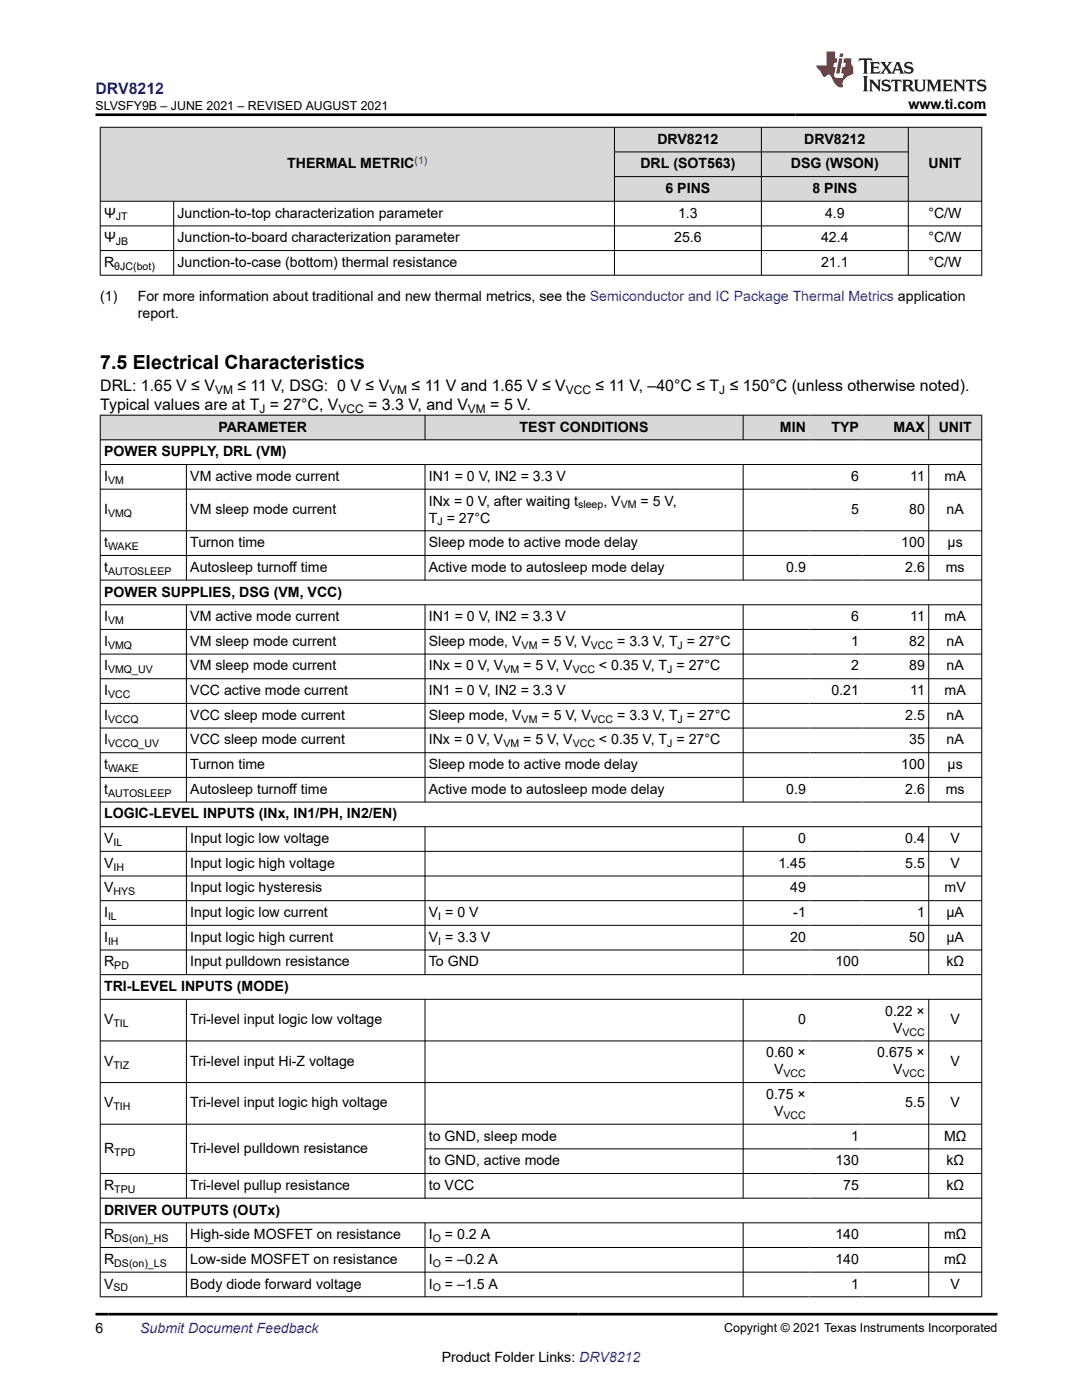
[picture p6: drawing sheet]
<svg xmlns="http://www.w3.org/2000/svg" width="216mm" height="279mm" viewBox="0 0 216 279" stroke-linecap="round" stroke-linejoin="round" font-family="sans-serif">
<defs><g id="words">
<text font-size="3.9" x="20" y="73.6">7.5 Electrical Characteristics</text>
<text font-size="3.2" fill="#00f" x="19" y="18.7">DRV8212</text>
<g font-size="3.2">
<text x="20" y="78">DRL: 1.65 V ≤ V</text>
<text x="47.4" y="78">≤ 11 V, DSG: 0 V ≤ V</text>
<text x="82.1" y="78">≤ 11 V and 1.65 V ≤ V</text>
<text x="118.8" y="78">≤ 11 V, –40°C ≤ T ≤ 150°C (unless otherwise noted).</text>
<text x="20" y="81.8">Typical values are at T = 27°C, V</text>
<text x="73.5" y="81.8">= 3.3 V, and V</text>
<text x="97.8" y="81.8">= 5 V.</text>
</g>
<g font-size="2.8">
<text x="181.3" y="21.8">www.ti.com</text>
<text x="131.2" y="28.7">DRV8212</text>
<text x="160.5" y="28.7">DRV8212</text>
<text x="57.3" y="33.6">THERMAL METRIC</text>
<text x="127.8" y="33.6">DRL (SOT563)</text>
<text x="157.8" y="33.6">DSG (WSON)</text>
<text x="185.3" y="33.6">UNIT</text>
<text x="132.8" y="38.5">6 PINS</text>
<text x="162.1" y="38.5">8 PINS</text>
<text x="20.8" y="43.4">Ψ</text>
<text x="35.4" y="43.4">Junction-to-top characterization parameter</text>
<text x="135.3" y="43.4">1.3</text>
<text x="164.6" y="43.4">4.9</text>
<text x="185.3" y="43.4">°C/W</text>
<text x="20.8" y="48.4">Ψ</text>
<text x="20.8" y="53.3">R</text>
<text x="35.4" y="48.4">Junction-to-board characterization parameter</text>
<text x="35.4" y="53.3">Junction-to-case (bottom) thermal resistance</text>
<text x="134.5" y="48.4">25.6</text>
<text x="163.8" y="48.4">42.4</text>
<text x="163.8" y="53.3">21.1</text>
<text x="185.3" y="48.4">°C/W</text>
<text x="185.3" y="53.3">°C/W</text>
<text x="20" y="60.1">(1)</text>
<text x="27.5" y="63.5">report.</text>
<text x="27.5" y="60.1">For more information about traditional and new thermal metrics, see the Semiconductor and IC Package Thermal Metrics application</text>
<text x="43.6" y="86.1">PARAMETER</text>
<text x="103.7" y="86.1">TEST CONDITIONS</text>
<text x="155.6" y="86.1">MIN</text>
<text x="165.9" y="86.1">TYP</text>
<text x="178.3" y="86.1">MAX</text>
<text x="187.3" y="86.1">UNIT</text>
<text x="20.8" y="91.1">POWER SUPPLY, DRL (VM)</text>
<text x="20.8" y="96">I</text>
<text x="38" y="96">VM active mode current</text>
<text x="85.6" y="96">IN1 = 0 V, IN2 = 3.3 V</text>
<text x="169.8" y="96">6</text>
<text x="181.6" y="96">11</text>
<text x="188.5" y="96">mA</text>
<text x="85.6" y="100.9">INx = 0 V, after waiting t</text>
<text x="120.4" y="100.9">, V</text>
<text x="127.8" y="100.9">= 5 V,</text>
<text x="20.8" y="102.6">I</text>
<text x="38" y="102.6">VM sleep mode current</text>
<text x="85.6" y="104.3">T = 27°C</text>
<text x="169.8" y="102.6">5</text>
<text x="181.4" y="102.6">80</text>
<text x="188.9" y="102.6">nA</text>
<text x="20.8" y="109.2">t</text>
<text x="38" y="109.2">Turnon time</text>
<text x="85.6" y="109.2">Sleep mode to active mode delay</text>
<text x="179.8" y="109.2">100</text>
<text x="189.1" y="109.2">μs</text>
<text x="20.8" y="114.1">t</text>
<text x="20.8" y="119">POWER SUPPLIES, DSG (VM, VCC)</text>
<text x="38" y="114.1">Autosleep turnoff time</text>
<text x="85.6" y="114.1">Active mode to autosleep mode delay</text>
<text x="156.9" y="114.1">0.9</text>
<text x="180.6" y="114.1">2.6</text>
<text x="188.7" y="114.1">ms</text>
<text x="20.8" y="124">I</text>
<text x="38" y="124">VM active mode current</text>
<text x="85.6" y="124">IN1 = 0 V, IN2 = 3.3 V</text>
<text x="169.8" y="124">6</text>
<text x="181.6" y="124">11</text>
<text x="188.5" y="124">mA</text>
<text x="20.8" y="128.9">I</text>
<text x="38" y="128.9">VM sleep mode current</text>
<text x="85.6" y="128.9">Sleep mode, V</text>
<text x="108" y="128.9">= 5 V, V</text>
<text x="123.2" y="128.9">= 3.3 V, T = 27°C</text>
<text x="169.8" y="128.9">1</text>
<text x="181.4" y="128.9">82</text>
<text x="188.9" y="128.9">nA</text>
<text x="20.8" y="133.8">I</text>
<text x="38" y="133.8">VM sleep mode current</text>
<text x="85.6" y="133.8">INx = 0 V, V</text>
<text x="104.4" y="133.8">= 5 V, V</text>
<text x="119.5" y="133.8">&lt; 0.35 V, T = 27°C</text>
<text x="169.8" y="133.8">2</text>
<text x="181.4" y="133.8">89</text>
<text x="188.9" y="133.8">nA</text>
<text x="20.8" y="138.7">I</text>
<text x="20.8" y="143.7">I</text>
<text x="38" y="138.7">VCC active mode current</text>
<text x="38" y="143.7">VCC sleep mode current</text>
<text x="85.6" y="138.7">IN1 = 0 V, IN2 = 3.3 V</text>
<text x="85.6" y="143.7">Sleep mode, V</text>
<text x="108" y="143.7">= 5 V, V</text>
<text x="123.2" y="143.7">= 3.3 V, T = 27°C</text>
<text x="165.9" y="138.7">0.21</text>
<text x="180.6" y="143.7">2.5</text>
<text x="181.6" y="138.7">11</text>
<text x="188.5" y="138.7">mA</text>
<text x="188.9" y="143.7">nA</text>
<text x="20.8" y="148.6">I</text>
<text x="38" y="148.6">VCC sleep mode current</text>
<text x="85.6" y="148.6">INx = 0 V, V</text>
<text x="104.4" y="148.6">= 5 V, V</text>
<text x="119.5" y="148.6">&lt; 0.35 V, T = 27°C</text>
<text x="181.4" y="148.6">35</text>
<text x="188.9" y="148.6">nA</text>
<text x="20.8" y="153.5">t</text>
<text x="38" y="153.5">Turnon time</text>
<text x="85.6" y="153.5">Sleep mode to active mode delay</text>
<text x="179.8" y="153.5">100</text>
<text x="189.1" y="153.5">μs</text>
<text x="20.8" y="158.4">t</text>
<text x="38" y="158.4">Autosleep turnoff time</text>
<text x="85.6" y="158.4">Active mode to autosleep mode delay</text>
<text x="156.9" y="158.4">0.9</text>
<text x="180.6" y="158.4">2.6</text>
<text x="188.7" y="158.4">ms</text>
<text x="20.8" y="163.3">LOGIC-LEVEL INPUTS (INx, IN1/PH, IN2/EN)</text>
<text x="20.8" y="168.3">V</text>
<text x="20.8" y="173.2">V</text>
<text x="38" y="168.3">Input logic low voltage</text>
<text x="38" y="173.2">Input logic high voltage</text>
<text x="155.3" y="173.2">1.45</text>
<text x="159.2" y="168.3">0</text>
<text x="180.6" y="168.3">0.4</text>
<text x="180.6" y="173.2">5.5</text>
<text x="189.7" y="168.3">V</text>
<text x="189.7" y="173.2">V</text>
<text x="20.8" y="178.1">V</text>
<text x="38" y="178.1">Input logic hysteresis</text>
<text x="157.7" y="178.1">49</text>
<text x="188.5" y="178.1">mV</text>
<text x="20.8" y="183">I</text>
<text x="38" y="183">Input logic low current</text>
<text x="85.6" y="183">V = 0 V</text>
<text x="158.3" y="183">-1</text>
<text x="183" y="183">1</text>
<text x="188.9" y="183">µA</text>
<text x="20.8" y="187.9">I</text>
<text x="38" y="187.9">Input logic high current</text>
<text x="85.6" y="187.9">V = 3.3 V</text>
<text x="157.7" y="187.9">20</text>
<text x="181.4" y="187.9">50</text>
<text x="188.9" y="187.9">µA</text>
<text x="20.8" y="192.9">R</text>
<text x="20.8" y="197.8">TRI-LEVEL INPUTS (MODE)</text>
<text x="38" y="192.9">Input pulldown resistance</text>
<text x="85.6" y="192.9">To GND</text>
<text x="166.7" y="192.9">100</text>
<text x="188.8" y="192.9">kΩ</text>
<text x="176.6" y="202.7">0.22 ×</text>
<text x="20.8" y="204.4">V</text>
<text x="38" y="204.4">Tri-level input logic low voltage</text>
<text x="159.2" y="204.4">0</text>
<text x="178.2" y="206.1">V</text>
<text x="189.7" y="204.4">V</text>
<text x="20.8" y="212.7">V</text>
<text x="38" y="212.7">Tri-level input Hi-Z voltage</text>
<text x="152.9" y="211">0.60 ×</text>
<text x="154.5" y="214.4">V</text>
<text x="175.1" y="211">0.675 ×</text>
<text x="178.2" y="214.4">V</text>
<text x="189.7" y="212.7">V</text>
<text x="20.8" y="221">V</text>
<text x="38" y="221">Tri-level input logic high voltage</text>
<text x="152.9" y="219.3">0.75 ×</text>
<text x="180.6" y="221">5.5</text>
<text x="189.7" y="221">V</text>
<text x="85.6" y="227.6">to GND, sleep mode</text>
<text x="154.5" y="222.7">V</text>
<text x="169.8" y="227.6">1</text>
<text x="188.4" y="227.6">MΩ</text>
<text x="20.8" y="230.1">R</text>
<text x="38" y="230.1">Tri-level pulldown resistance</text>
<text x="85.6" y="232.6">to GND, active mode</text>
<text x="166.7" y="232.6">130</text>
<text x="188.8" y="232.6">kΩ</text>
<text x="20.8" y="237.5">R</text>
<text x="38" y="237.5">Tri-level pullup resistance</text>
<text x="85.6" y="237.5">to VCC</text>
<text x="168.3" y="237.5">75</text>
<text x="188.8" y="237.5">kΩ</text>
<text x="20.8" y="242.4">DRIVER OUTPUTS (OUTx)</text>
<text x="20.8" y="247.3">R</text>
<text x="38" y="247.3">High-side MOSFET on resistance</text>
<text x="85.6" y="247.3">I</text>
<text x="88.8" y="247.3">= 0.2 A</text>
<text x="166.7" y="247.3">140</text>
<text x="188.4" y="247.3">mΩ</text>
<text x="20.8" y="252.2">R</text>
<text x="20.8" y="257.2">V</text>
<text x="38" y="252.2">Low-side MOSFET on resistance</text>
<text x="38" y="257.2">Body diode forward voltage</text>
<text x="85.6" y="252.2">I</text>
<text x="85.6" y="257.2">I</text>
<text x="88.8" y="252.2">= –0.2 A</text>
<text x="88.8" y="257.2">= –1.5 A</text>
<text x="166.7" y="252.2">140</text>
<text x="169.8" y="257.2">1</text>
<text x="188.4" y="252.2">mΩ</text>
<text x="189.7" y="257.2">V</text>
<text x="19" y="266.1">6</text>
<text x="88.1" y="271.7">Product Folder Links: DRV8212</text>
</g>
<text font-size="2.8" fill="#00f" x="28" y="266.1">Submit Document Feedback</text>
<g font-size="2.5">
<text x="19.1" y="21.9">SLVSFY9B – JUNE 2021 – REVISED AUGUST 2021</text>
<text x="144.5" y="265.8">Copyright © 2021 Texas Instruments Incorporated</text>
</g>
<g font-size="2.4">
<text x="42.9" y="78.6">VM</text>
<text x="51.8" y="82.4">J</text>
<text x="67.5" y="82.4">VCC</text>
<text x="77.7" y="78.6">VM</text>
<text x="93.4" y="82.4">VM</text>
<text x="112.9" y="78.6">VCC</text>
<text x="143.5" y="78.6">J</text>
</g>
<text font-size="2.1" fill="#00f" x="82.7" y="32.7">(1)</text>
<g font-size="2.1">
<text x="23.1" y="44">JT</text>
<text x="22.8" y="53.8">θJC(bot)</text>
<text x="23.1" y="48.9">JB</text>
<text x="21.6" y="96.5">VM</text>
<text x="115.4" y="101.5">sleep</text>
<text x="123.9" y="101.5">VM</text>
<text x="21.6" y="103.2">VMQ</text>
<text x="87.3" y="104.8">J</text>
<text x="21.6" y="109.8">WAKE</text>
<text x="21.6" y="114.7">AUTOSLEEP</text>
<text x="21.6" y="124.5">VM</text>
<text x="21.6" y="129.5">VMQ</text>
<text x="104.1" y="129.5">VM</text>
<text x="117.9" y="129.5">VCC</text>
<text x="135.2" y="129.5">J</text>
<text x="21.6" y="134.4">VMQ_UV</text>
<text x="100.4" y="134.4">VM</text>
<text x="114.3" y="134.4">VCC</text>
<text x="133.1" y="134.4">J</text>
<text x="21.6" y="139.3">VCC</text>
<text x="21.6" y="144.2">VCCQ</text>
<text x="21.6" y="149.1">VCCQ_UV</text>
<text x="100.4" y="149.1">VM</text>
<text x="104.1" y="144.2">VM</text>
<text x="114.3" y="149.1">VCC</text>
<text x="117.9" y="144.2">VCC</text>
<text x="133.1" y="149.1">J</text>
<text x="135.2" y="144.2">J</text>
<text x="21.6" y="154.1">WAKE</text>
<text x="21.6" y="159">AUTOSLEEP</text>
<text x="22.6" y="168.8">IL</text>
<text x="22.6" y="173.7">IH</text>
<text x="22.6" y="178.7">HYS</text>
<text x="21.6" y="183.6">IL</text>
<text x="87.5" y="183.6">I</text>
<text x="21.6" y="188.5">IH</text>
<text x="87.5" y="188.5">I</text>
<text x="22.8" y="193.4">PD</text>
<text x="22.6" y="205">TIL</text>
<text x="180.1" y="206.7">VCC</text>
<text x="22.6" y="213.3">TIZ</text>
<text x="156.3" y="215">VCC</text>
<text x="180.1" y="215">VCC</text>
<text x="22.6" y="221.6">TIH</text>
<text x="156.3" y="223.3">VCC</text>
<text x="22.8" y="230.7">TPD</text>
<text x="22.8" y="238">TPU</text>
<text x="22.8" y="247.9">DS(on)_HS</text>
<text x="86.4" y="247.9">O</text>
<text x="22.6" y="257.7">SD</text>
<text x="22.8" y="252.8">DS(on)_LS</text>
<text x="86.4" y="252.8">O</text>
<text x="86.4" y="257.7">O</text>
</g>
</g></defs>
<g fill="#d8d8d8">
<path d="M20 25.4h175.9v4.9h-175.9z" fill-rule="evenodd"/>
<path d="M20.1 25.5h102.4v14.6h-102.4z" fill-rule="evenodd"/>
<path d="M122.7 25.5h29.2v4.8h-29.2z" fill-rule="evenodd"/>
<path d="M152 25.5h29.2v4.8h-29.2z" fill-rule="evenodd"/>
<path d="M181.3 25.5h14.5v14.6h-14.5z" fill-rule="evenodd"/>
<path d="M122.7 30.4h29.2v4.8h-29.2z" fill-rule="evenodd"/>
<path d="M152 30.4h29.2v4.8h-29.2z" fill-rule="evenodd"/>
<path d="M122.7 35.3h29.2v4.8h-29.2z" fill-rule="evenodd"/>
<path d="M152 35.3h29.2v4.8h-29.2z" fill-rule="evenodd"/>
</g>
<g fill="none" stroke="#000" stroke-width=".2">
<path d="M19.9 25.4h176.1M20 25.3v29.7M122.6 25.3v29.7M122.6 30.3h58.7M122.6 35.2h58.7M151.9 25.3v29.7M181.2 25.3v29.7M195.9 25.3v29.7M19.9 40.2h176.1M19.9 45.1h176.1M19.9 50h176.1M19.9 54.9h176.1"/>
<path d="M34.7 40.2v14.8"/>
</g>
<g fill="#d8d8d8">
<path d="M20 82.9h175.9v4.9h-175.9z" fill-rule="evenodd"/>
<path d="M20.1 82.9h64.6v4.8h-64.6z" fill-rule="evenodd"/>
<path d="M84.9 82.9h63.3v4.8h-63.3z" fill-rule="evenodd"/>
<path d="M148.3 82.9h13.2v4.8h-13.2z" fill-rule="evenodd"/>
<path d="M161.5 82.9h10.6v4.8h-10.6z" fill-rule="evenodd"/>
<path d="M172.1 82.9h13.2v4.8h-13.2z" fill-rule="evenodd"/>
<path d="M185.4 82.9h10.4v4.8h-10.4z" fill-rule="evenodd"/>
</g>
<g fill="none" stroke="#000" stroke-width=".2">
<path d="M19.9 82.9h176.1M19.9 87.8h176.1M19.9 92.7h176.1M19.9 97.6h176.1M20 82.8v176.1M37.2 92.7v23.1M84.8 82.8v5M84.8 92.7v23.1M148.3 82.8v5M148.3 92.7v23.1M185.3 82.8v5M185.3 92.7v23.1"/>
<path d="M195.9 82.8v176.1M19.9 105.9h176.1M19.9 110.9h176.1M19.9 115.8h176.1M19.9 120.7h176.1M19.9 125.6h176.1M19.9 130.5h176.1M19.9 135.5h176.1M37.2 120.7v39.4M84.8 120.7v39.4M148.3 120.7v39.4M185.3 120.7v39.4"/>
<path d="M19.9 140.4h176.1M19.9 145.3h176.1M19.9 150.2h176.1M19.9 155.1h176.1M19.9 160.1h176.1M19.9 165h176.1M19.9 169.9h176.1M19.9 174.8h176.1M19.9 179.7h176.1M37.2 165v29.6M84.8 165v29.6M148.3 165v29.6"/>
<path d="M185.3 165v29.6M19.9 184.7h176.1M19.9 189.6h176.1M19.9 194.5h176.1M19.9 199.4h176.1M37.2 199.4v39.8M84.8 199.4v39.8M148.3 199.4v39.8M185.3 199.4v39.8M19.9 207.7h176.1M19.9 216h176.1M19.9 224.4h176.1"/>
<path d="M19.9 234.2h176.1M19.9 239.1h176.1M84.8 229.3h111.2M19.9 244h176.1M19.9 249h176.1M19.9 253.9h176.1M19.9 258.8h176.1M37.2 244v14.9M84.8 244v14.9M148.3 244v14.9M185.3 244v14.9"/>
</g>
<path d="M171.5 11.6l-.2 .6 .5-.2h.6v.1v2.2l-.2 .4h1l-.2-.4v-2.2v-.1h.5l.5 .2-.1-.6zM173.6 12.4l.2 .3v1.6l-.2 .4h1.9l.1-.6a1.08 1.08 0 0 1-1.3 .2v-.7h.6l.4 .2v-.7l-.4 .2h-.6v-.5l.2-.2a1 1 0 0 1 1 .3l-.1-.5zM175.7 12.4l.9 1.1-1 1.2h.9l-.2-.2 .5-.8 .4 .8-.2 .2h1.6l-.2-.2 .2-.5h.9l.1 .5-.1 .2h.9l-.2-.4-.8-1.9h-.5l-.9 2.1-.9-1.1 .9-1h-.8l.2 .2-.4 .6-.4-.6 .2-.2zM179 12.8l.4 1h-.7zM180.7 12.5a.65 .65 0 0 0-.2 .7 .65 .65 0 0 0 .6 .5l.6 .1 .1 .3a.79 .79 0 0 1-.7 .4 .79 .79 0 0 1-.7-.5l.1 .7 .2-.1a.93 .93 0 0 0 1.1 0 .93 .93 0 0 0 .4-.9 1.46 1.46 0 0 0-1.2-.6l-.1-.3a1.09 1.09 0 0 1 1.2 .2l-.2-.6-.1 .1-.5-.2zM172.2 15.2l.2 .4v2.2l-.2 .4h1l-.2-.4v-2.2l.2-.4zM173.4 15.9l.2 .4v1.5l-.2 .4h.8l-.3-.4 .1-1.3 1.6 1.8v-2l.2-.4h-.7l.1 .2 .1 1.1-1.2-1.3zM176.2 16a.65 .65 0 0 0-.2 .8 .65 .65 0 0 0 .6 .4l.6 .2 .1 .2a.79 .79 0 0 1-.7 .4 .79 .79 0 0 1-.7-.5l.1 .7 .2-.1a.93 .93 0 0 0 1.1 .1 .93 .93 0 0 0 .4-1 1.46 1.46 0 0 0-1.2-.5l-.1-.4a1.09 1.09 0 0 1 1.2 .2l-.1-.6-.2 .1-.5-.1zM177.9 15.9l-.1 .6a.63 .63 0 0 1 .8-.3v1.6l-.3 .4h1l-.2-.4v-1.6a.66 .66 0 0 1 .8 .3l-.1-.6zM180 15.9l.2 .4v1.5l-.2 .4h1l-.2-.2-.1-.7h.5l.1 .2a.79 .79 0 0 0 1.2 .6l-1-.9a.61 .61 0 0 0 .6-.6 .61 .61 0 0 0-.5-.7zM180.8 16.2h.1a.47 .47 0 0 1 .5 .1 .47 .47 0 0 1 .1 .5l-.1 .1-.7 .1zM182.3 15.9l.2 .2a2.27 2.27 0 0 0 .4 2 1.04 1.04 0 0 0 1.7-.7v-1.3l.2-.2h-.8l.2 .4v1.1a.6 .6 0 0 1-.6 .6 .6 .6 0 0 1-.6-.6v-1.1l.3-.4zM184.9 15.9l.2 .4v1.5l-.2 .4h.8l-.3-.4v-1.4l.9 1.9 .9-1.9v1.4l-.3 .4h1l-.2-.4v-1.5l.2-.4h-.8l-.7 1.5-.6-1.5zM188.1 15.9l.2 .4v1.5l-.2 .4h1.9l.1-.6a1.09 1.09 0 0 1-1.3 .2v-.7h.6l.4 .2v-.6l-.4 .2h-.6v-.6l.2-.1a1.01 1.01 0 0 1 1 .3l-.1-.6zM190.2 15.9l.3 .4v1.5l-.3 .4h.8l-.2-.4v-1.3l1.6 1.8v-2l.2-.4h-.7l.2 .2v1.1l-1.2-1.3zM192.8 15.9l-.1 .6a.63 .63 0 0 1 .8-.3v1.6l-.3 .4h1l-.2-.4v-1.6a.66 .66 0 0 1 .8 .3l-.1-.6zM195.2 16a.65 .65 0 0 0-.2 .8 .65 .65 0 0 0 .6 .4l.6 .2 .2 .2a.79 .79 0 0 1-.7 .4 .79 .79 0 0 1-.7-.5l.1 .7 .2-.1a.93 .93 0 0 0 1 .1 .93 .93 0 0 0 .5-1 1.46 1.46 0 0 0-1.3-.5v-.4a1.09 1.09 0 0 1 1.2 .2l-.2-.6-.2 .1-.5-.1z" fill="#231f20"/>
<path d="M164.9 10.3v2.7h-2l.1 .4 .8 1a.95 .95 0 0 0 1 .9 .59 .59 0 0 1 .5-.4 .59 .59 0 0 1 .5 .3l.4 .8a1.59 1.59 0 0 0 2.1 1.4 1.61 1.61 0 0 1 1-2.3l1-.3-.1-1.5a1.59 1.59 0 0 1-.3-1.7h-1.5l-.2 .9h.6l-.2 .9h-.5l-.2 .9v.3l.4 .1-.1 .9h-.7a.73 .73 0 0 1-1-.7l.3-1.5h-.5l.1-.9h.5l.2-.9h-.5v-1.3zM167.4 11.6l-.6 3.1h.7l.6-3.1zM167.6 10.7l-.1 .6h.7l.1-.6z" fill="#ed1c24"/>
<path d="M19 22.9h177.8M19 262.3h180" fill="none" stroke="#000" stroke-width=".53"/>
<use href="#words"/>
</svg>
